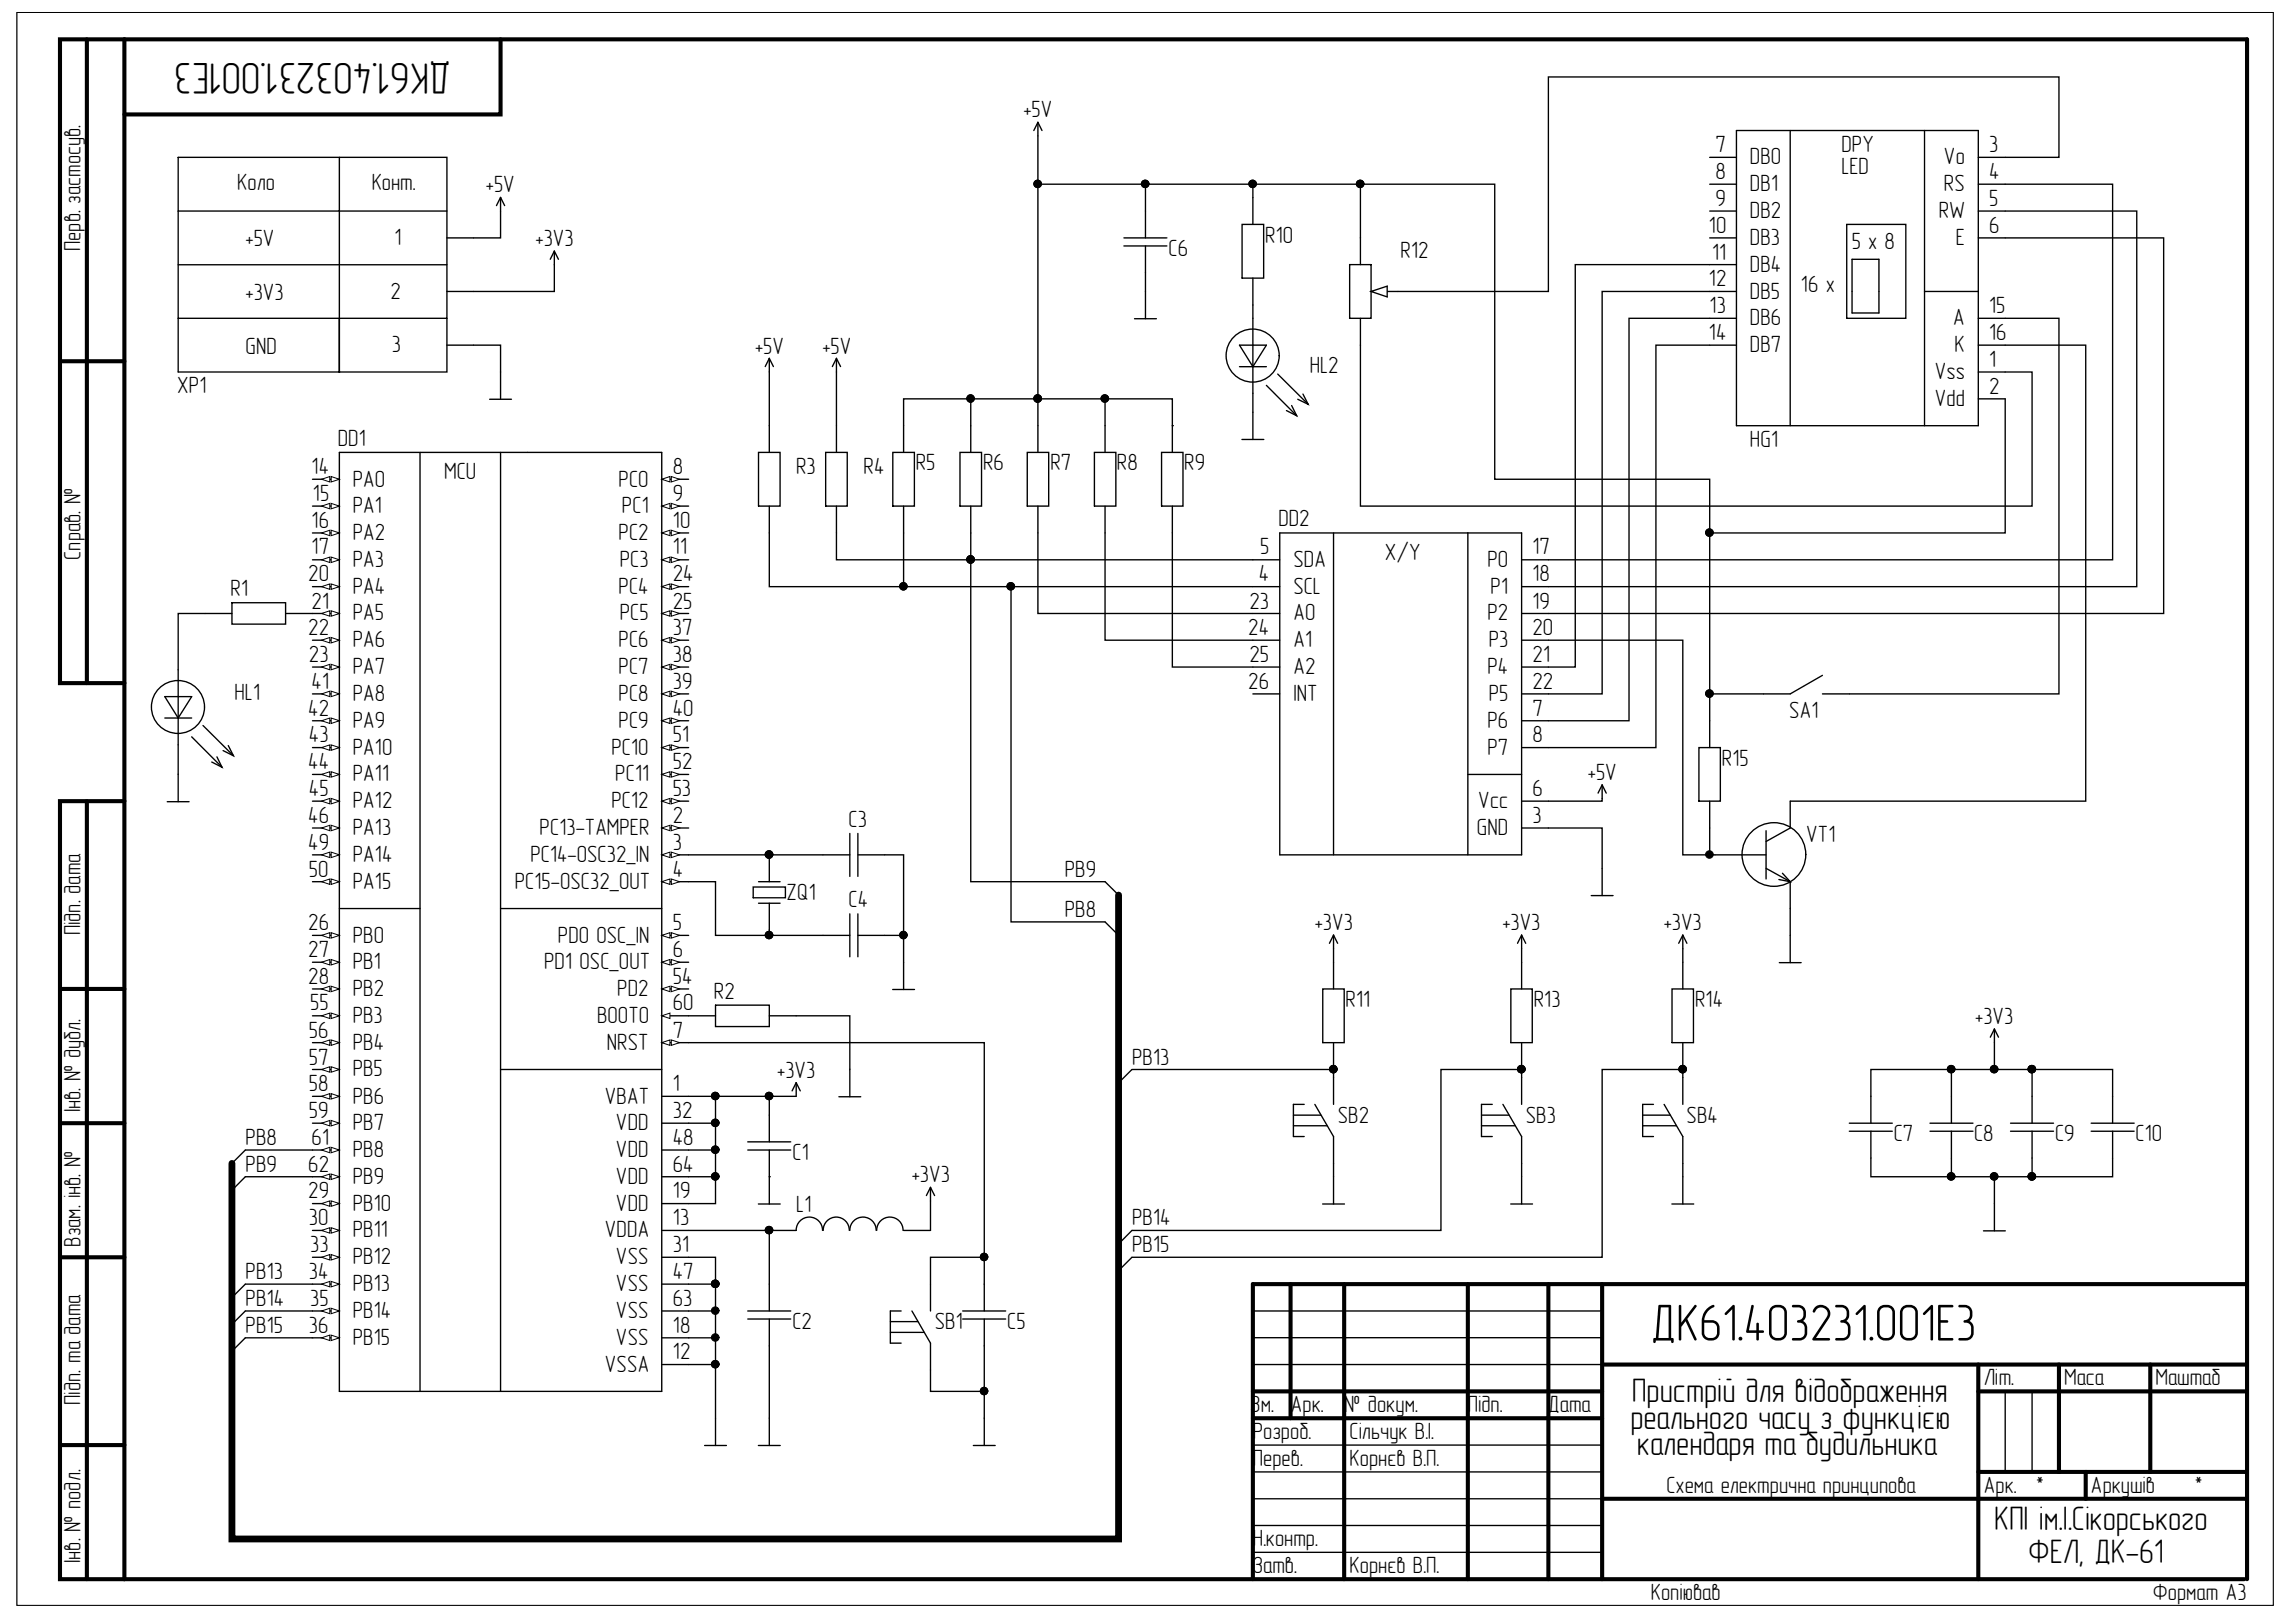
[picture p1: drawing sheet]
<svg xmlns="http://www.w3.org/2000/svg" width="297mm" height="210mm" viewBox="0 0 297 210" stroke-linecap="round" stroke-linejoin="round" font-family="sans-serif">
<defs><g id="words">
<text font-size="6.8" x="213.6" y="173.5">ДК61.403231.001Е3</text>
<text font-size="5.7" x="58.3" y="8.2" transform="rotate(-180 58.3 8.2)">ДК61.403231.001Е3</text>
<g font-size="4.4">
<text x="210.9" y="184.9">реального часу з функцією</text>
<text x="211.1" y="181.4">Пристрій для відображення</text>
<text x="211.8" y="188.3">календаря та будильника</text>
<text x="258" y="198">КПІ ім.І.Сікорського</text>
<text x="262.4" y="202.3">ФЕЛ, ДК-61</text>
</g>
<g font-size="3">
<text x="132.4" y="15.2">+5V</text>
<text x="221.9" y="19.7">7</text>
<text x="221.9" y="23.2">8</text>
<text x="226.4" y="21.3">DB0</text>
<text x="238.2" y="19.7">DPY</text>
<text x="238.2" y="22.5">LED</text>
<text x="251.5" y="21.3">Vo</text>
<text x="257.3" y="19.7">3</text>
<text x="257.3" y="23.2">4</text>
<text x="30.7" y="24.6">Коло</text>
<text x="48.1" y="24.6">Конт.</text>
<text x="62.9" y="24.9">+5V</text>
<text x="221.9" y="26.7">9</text>
<text x="226.4" y="24.7">DB1</text>
<text x="226.4" y="28.2">DB2</text>
<text x="250.8" y="28.2">RW</text>
<text x="251.5" y="24.7">RS</text>
<text x="257.3" y="26.7">5</text>
<text x="10.4" y="32.5" transform="rotate(-90 10.4 32.5)">Перв. застосув.</text>
<text x="31.8" y="31.8">+5V</text>
<text x="51" y="31.7">1</text>
<text x="69.3" y="31.8">+3V3</text>
<text x="151.2" y="33.1">C6</text>
<text x="163.7" y="31.4">R10</text>
<text x="181.2" y="33.4">R12</text>
<text x="221.1" y="30.1">10</text>
<text x="221.5" y="33.6">11</text>
<text x="226.4" y="31.7">DB3</text>
<text x="226.4" y="35.2">DB4</text>
<text x="239.6" y="32.2">5 x 8</text>
<text x="253" y="31.7">E</text>
<text x="257.3" y="30.1">6</text>
<text x="31.8" y="38.8">+3V3</text>
<text x="50.5" y="38.7">2</text>
<text x="221.1" y="37.1">12</text>
<text x="221.2" y="40.5">13</text>
<text x="226.4" y="38.7">DB5</text>
<text x="233" y="37.7">16 x</text>
<text x="257.3" y="40.5">15</text>
<text x="31.8" y="45.8">GND</text>
<text x="50.7" y="45.6">3</text>
<text x="97.7" y="45.8">+5V</text>
<text x="106.4" y="45.8">+5V</text>
<text x="221.1" y="44">14</text>
<text x="226.4" y="42.1">DB6</text>
<text x="226.4" y="45.6">DB7</text>
<text x="252.7" y="42.1">A</text>
<text x="252.8" y="45.6">K</text>
<text x="257.3" y="47.4">1</text>
<text x="257.3" y="44">16</text>
<text x="22.9" y="50.8">XP1</text>
<text x="169.4" y="48.3">HL2</text>
<text x="250.3" y="52.5">Vdd</text>
<text x="250.3" y="49">Vss</text>
<text x="257.3" y="51">2</text>
<text x="43.7" y="57.7">DD1</text>
<text x="226.4" y="57.9">HG1</text>
<text x="40.3" y="61.4">14</text>
<text x="40.5" y="64.8">15</text>
<text x="45.6" y="63">PA0</text>
<text x="57.5" y="62">MCU</text>
<text x="80" y="63">PC0</text>
<text x="87" y="61.4">8</text>
<text x="87" y="64.8">9</text>
<text x="103" y="61.4">R3</text>
<text x="111.7" y="61.4">R4</text>
<text x="118.5" y="60.9">R5</text>
<text x="127.2" y="60.9">R6</text>
<text x="135.9" y="60.9">R7</text>
<text x="144.5" y="60.9">R8</text>
<text x="153.2" y="60.9">R9</text>
<text x="40.3" y="68.3">16</text>
<text x="40.3" y="71.8">17</text>
<text x="45.6" y="66.4">PA1</text>
<text x="45.6" y="69.9">PA2</text>
<text x="80" y="69.9">PC2</text>
<text x="80.5" y="66.4">PC1</text>
<text x="87" y="68.3">10</text>
<text x="87" y="71.8">11</text>
<text x="163" y="71.8">5</text>
<text x="165.4" y="68.1">DD2</text>
<text x="198.3" y="71.8">17</text>
<text x="10.4" y="72.4" transform="rotate(-90 10.4 72.4)">Справ. №</text>
<text x="29.8" y="77.2">R1</text>
<text x="39.9" y="75.2">20</text>
<text x="45.6" y="73.4">PA3</text>
<text x="45.6" y="76.8">PA4</text>
<text x="80" y="76.8">PC4</text>
<text x="80.2" y="73.4">PC3</text>
<text x="87" y="75.2">24</text>
<text x="162.8" y="75.2">4</text>
<text x="167.3" y="76.8">SCL</text>
<text x="167.3" y="73.4">SDA</text>
<text x="179.2" y="72.5">X/Y</text>
<text x="192.4" y="73.4">P0</text>
<text x="192.8" y="76.8">P1</text>
<text x="198.3" y="75.2">18</text>
<text x="39.9" y="82.2">22</text>
<text x="40.3" y="78.8">21</text>
<text x="45.6" y="80.3">PA5</text>
<text x="45.6" y="83.7">PA6</text>
<text x="80" y="83.7">PC6</text>
<text x="80.2" y="80.3">PC5</text>
<text x="87" y="78.8">25</text>
<text x="87" y="82.2">37</text>
<text x="161.5" y="82.2">24</text>
<text x="161.7" y="78.8">23</text>
<text x="167.3" y="80.3">A0</text>
<text x="167.3" y="83.7">A1</text>
<text x="192.4" y="80.3">P2</text>
<text x="192.6" y="83.7">P3</text>
<text x="198.3" y="78.8">19</text>
<text x="198.3" y="82.2">20</text>
<text x="40" y="85.7">23</text>
<text x="40.3" y="89.1">41</text>
<text x="45.6" y="87.3">PA7</text>
<text x="80" y="87.3">PC7</text>
<text x="87" y="85.7">38</text>
<text x="87" y="89.1">39</text>
<text x="161.5" y="89.1">26</text>
<text x="161.7" y="85.7">25</text>
<text x="167.3" y="87.3">A2</text>
<text x="192.4" y="87.3">P4</text>
<text x="198.3" y="85.7">21</text>
<text x="198.3" y="89.1">22</text>
<text x="30.3" y="90.6">HL1</text>
<text x="39.9" y="92.6">42</text>
<text x="45.6" y="90.7">PA8</text>
<text x="45.6" y="94.2">PA9</text>
<text x="80" y="90.7">PC8</text>
<text x="80" y="94.2">PC9</text>
<text x="87" y="92.6">40</text>
<text x="167.3" y="90.7">INT</text>
<text x="192.4" y="94.2">P6</text>
<text x="192.6" y="90.7">P5</text>
<text x="198.3" y="92.6">7</text>
<text x="231.5" y="92.9">SA1</text>
<text x="39.9" y="99.5">44</text>
<text x="40" y="96.1">43</text>
<text x="45.6" y="97.7">PA10</text>
<text x="45.6" y="101.1">PA11</text>
<text x="79.1" y="97.7">PC10</text>
<text x="79.6" y="101.1">PC11</text>
<text x="87" y="96.1">51</text>
<text x="87" y="99.5">52</text>
<text x="192.4" y="97.7">P7</text>
<text x="198.3" y="96.1">8</text>
<text x="205.4" y="100.9">+5V</text>
<text x="222.8" y="99.1">R15</text>
<text x="39.9" y="106.5">46</text>
<text x="40" y="103">45</text>
<text x="45.6" y="104.6">PA12</text>
<text x="79.1" y="104.6">PC12</text>
<text x="87" y="103">53</text>
<text x="87" y="106.5">2</text>
<text x="109.8" y="107">C3</text>
<text x="191.2" y="104.6">Vcc</text>
<text x="198.3" y="106.5">3</text>
<text x="198.3" y="103">6</text>
<text x="39.9" y="110">49</text>
<text x="40" y="113.5">50</text>
<text x="45.6" y="108.1">PA13</text>
<text x="45.6" y="111.5">PA14</text>
<text x="68.6" y="111.5">PC14-OSC32_IN</text>
<text x="69.8" y="108.1">PC13-TAMPER</text>
<text x="87" y="113.5">4</text>
<text x="87" y="110">3</text>
<text x="137.7" y="113.5">PB9</text>
<text x="191.1" y="108.1">GND</text>
<text x="233.7" y="109">VT1</text>
<text x="45.6" y="115.1">PA15</text>
<text x="66.6" y="115.1">PC15-OSC32_OUT</text>
<text x="101.7" y="116.4">ZQ1</text>
<text x="109.8" y="117.4">C4</text>
<text x="137.7" y="118.6">PB8</text>
<text x="10.4" y="121.1" transform="rotate(-90 10.4 121.1)">Підп. дата</text>
<text x="39.9" y="120.4">26</text>
<text x="39.9" y="123.8">27</text>
<text x="45.6" y="122">PB0</text>
<text x="45.6" y="125.4">PB1</text>
<text x="70.4" y="125.4">PD1 OSC_OUT</text>
<text x="72.2" y="122">PD0 OSC_IN</text>
<text x="87" y="120.4">5</text>
<text x="87" y="123.8">6</text>
<text x="170.1" y="120.4">+3V3</text>
<text x="194.4" y="120.4">+3V3</text>
<text x="215.2" y="120.4">+3V3</text>
<text x="39.9" y="127.3">28</text>
<text x="40.1" y="130.8">55</text>
<text x="45.6" y="128.9">PB2</text>
<text x="79.9" y="128.9">PD2</text>
<text x="87" y="130.8">60</text>
<text x="87" y="127.3">54</text>
<text x="92.4" y="129.2">R2</text>
<text x="174.1" y="130.3">R11</text>
<text x="198.4" y="130.3">R13</text>
<text x="219.3" y="130.3">R14</text>
<text x="40" y="134.3">56</text>
<text x="40" y="137.8">57</text>
<text x="45.6" y="132.4">PB3</text>
<text x="45.6" y="135.8">PB4</text>
<text x="77.2" y="132.4">BOOT0</text>
<text x="78.5" y="135.8">NRST</text>
<text x="87" y="134.3">7</text>
<text x="146.5" y="137.8">PB13</text>
<text x="255.6" y="132.5">+3V3</text>
<text x="10.4" y="143.9" transform="rotate(-90 10.4 143.9)">Інв. № дубл.</text>
<text x="40" y="141.2">58</text>
<text x="45.6" y="139.3">PB5</text>
<text x="45.6" y="142.8">PB6</text>
<text x="78.3" y="142.8">VBAT</text>
<text x="87" y="141.2">1</text>
<text x="100.6" y="139.5">+3V3</text>
<text x="31.8" y="148.2">PB8</text>
<text x="40" y="144.7">59</text>
<text x="40.3" y="148.2">61</text>
<text x="45.6" y="146.3">PB7</text>
<text x="45.6" y="149.8">PB8</text>
<text x="79.7" y="146.3">VDD</text>
<text x="79.7" y="149.8">VDD</text>
<text x="87" y="144.7">32</text>
<text x="87" y="148.2">48</text>
<text x="173.1" y="145.3">SB2</text>
<text x="197.4" y="145.3">SB3</text>
<text x="218.2" y="145.3">SB4</text>
<text x="245" y="147.6">C7</text>
<text x="255.4" y="147.6">C8</text>
<text x="265.9" y="147.6">C9</text>
<text x="276.3" y="147.6">C10</text>
<text x="31.8" y="151.6">PB9</text>
<text x="39.9" y="151.6">62</text>
<text x="39.9" y="155.1">29</text>
<text x="45.6" y="153.2">PB9</text>
<text x="79.7" y="153.2">VDD</text>
<text x="87" y="151.6">64</text>
<text x="87" y="155.1">19</text>
<text x="102.5" y="150.1">C1</text>
<text x="118" y="153">+3V3</text>
<text x="10.4" y="161.3" transform="rotate(-90 10.4 161.3)">Взам. інв. №</text>
<text x="40" y="158.5">30</text>
<text x="45.6" y="156.7">PB10</text>
<text x="45.6" y="160.1">PB11</text>
<text x="78.3" y="160.1">VDDA</text>
<text x="79.7" y="156.7">VDD</text>
<text x="87" y="158.5">13</text>
<text x="103" y="156.8">L1</text>
<text x="146.5" y="158.5">PB14</text>
<text x="31.8" y="165.5">PB13</text>
<text x="40" y="165.5">34</text>
<text x="40.1" y="162.1">33</text>
<text x="45.6" y="163.6">PB12</text>
<text x="45.6" y="167.1">PB13</text>
<text x="79.7" y="163.6">VSS</text>
<text x="79.7" y="167.1">VSS</text>
<text x="87" y="162.1">31</text>
<text x="87" y="165.5">47</text>
<text x="146.5" y="162.1">PB15</text>
<text x="31.8" y="169">PB14</text>
<text x="31.8" y="172.5">PB15</text>
<text x="40" y="172.5">36</text>
<text x="40.1" y="169">35</text>
<text x="45.6" y="170.6">PB14</text>
<text x="79.7" y="170.6">VSS</text>
<text x="87" y="169">63</text>
<text x="87" y="172.5">18</text>
<text x="102.5" y="172">C2</text>
<text x="120.9" y="172">SB1</text>
<text x="130.3" y="172">C5</text>
<text x="45.6" y="174.1">PB15</text>
<text x="78.3" y="177.5">VSSA</text>
<text x="79.7" y="174.1">VSS</text>
<text x="87" y="175.9">12</text>
<text x="256.7" y="179.2">Літ.</text>
<text x="267" y="179.2">Маса</text>
<text x="278.9" y="179.2">Маштаб</text>
<text x="10.4" y="181.8" transform="rotate(-90 10.4 181.8)">Підп. та дата</text>
<text x="161.7" y="182.8">Зм.</text>
<text x="167" y="182.8">Арк.</text>
<text x="173.9" y="182.8">№ докум.</text>
<text x="189.9" y="182.8">Підп.</text>
<text x="200.3" y="182.8">Дата</text>
<text x="162.1" y="186.2">Розроб.</text>
<text x="162.1" y="189.7">Перев.</text>
<text x="174.6" y="186.2">Сільчук В.І.</text>
<text x="174.6" y="189.7">Корнєв В.П.</text>
<text x="215.6" y="193.1">Схема електрична принципова</text>
<text x="256.7" y="193.1">Арк.</text>
<text x="263.2" y="193.1">*</text>
<text x="270.5" y="193.1">Аркушів</text>
<text x="283.8" y="193.1">*</text>
<text x="10.4" y="202.3" transform="rotate(-90 10.4 202.3)">Інв. № подл.</text>
<text x="162.1" y="200.1">Н.контр.</text>
<text x="162.1" y="203.5">Затв.</text>
<text x="174.6" y="203.5">Корнєв В.П.</text>
<text x="213.6" y="207">Копіював</text>
<text x="278.5" y="207">Формат А3</text>
</g>
<text font-size=".3" x="9.1" y="204.5">ALTIUM GOSTBOM2.0 KEV</text>
</g></defs>
<path d="M2.2 1.6h291.9v206.1h-291.9z" fill="#fff" stroke="#000" stroke-width=".13"/>
<g fill="none" stroke="#000" stroke-width=".53">
<path d="M11.2 5.1v83.3M16.1 5.1h-8.3v83.3h8.3M16.1 5.1h274.6v199.3M16.1 5.1v199.3M64.8 5.1v9.7h-48.7M7.8 46.7h8.3M11.2 103.7v100.7M16.1 103.7h-8.3v100.7h8.3M7.8 128h8.3M7.8 145.4h8.3M7.8 162.7h8.3M167 166.2v17.3"/>
<path d="M173.9 166.2v38.2M189.9 166.2v38.2M200.3 166.2v38.2M207.3 166.2v38.2M207.3 176.6h83.4M255.9 176.6v27.8M266.4 176.6v13.9M278.2 176.6v13.9M290.7 166.2h-128.6v38.2M7.8 187h8.3M162.1 180.1h45.2M162.1 183.5h45.2"/>
<path d="M207.3 194h83.4M255.9 180.1h34.8M255.9 190.5h34.8M269.8 190.5v3.5M16.1 204.4h274.3"/>
</g>
<g fill="none" stroke="#000" stroke-width=".18">
<path d="M134.3 15.8v1.8M134.3 15.8l-.6 1.1M134.3 15.8l.5 1.1M224.6 16.9h31.3v38.2h-31.3zM231.6 16.9v38.2M249 16.9v38.2M145.4 30.8h5.6M145.4 31.8h5.6M148.2 27.3v3.5M148.2 31.8v3.5M148.2 37.7v3.5M160.7 29h2.8v7h-2.8z"/>
<path d="M162.1 25.6v3.4M162.1 36v3.5M174.6 34.2h2.8v7h-2.8zM176 30.8v3.4M177.4 37.7h3.5M221.2 20.4h3.4M221.2 23.8h3.4M221.2 27.3h3.4M221.2 30.8h3.4M221.2 34.2h3.4M221.2 37.7h3.4M238.9 29h7.7v12.2h-7.7z"/>
<path d="M239.6 33.6h3.5v6.9h-3.5zM249 37.7h6.9M255.9 20.4h3.5M255.9 23.8h3.5M255.9 27.3h3.5M255.9 30.8h3.5M98.1 58.5h2.8v7h-2.8zM99.5 46.4v1.7M99.5 55.1v3.4M99.5 46.4l-.5 1M99.5 46.4l.6 1M106.8 58.5h2.8v7h-2.8z"/>
<path d="M108.2 46.4v1.7M108.2 55.1v3.4M108.2 46.4l-.5 1M108.2 46.4l.5 1M115.5 58.5h2.8v7h-2.8zM116.9 55.1v3.4M124.2 58.5h2.8v7h-2.8zM125.6 55.1v3.4M132.9 58.5h2.8v7h-2.8zM134.3 55.1v3.4M141.6 58.5h2.8v7h-2.8zM143 55.1v3.4"/>
<path d="M146.8 41.2h2.8M150.3 58.5h2.7v7h-2.7zM151.7 55.1v3.4M160.4 44.7h3.4l-1.7 2.8zM160.4 47.5h3.4M160.7 56.9h2.8M162.1 41.2v9.7M162.1 53.3v3.6M163.8 49.9l4 3.9M165.3 48.4l3.9 3.9M167.1 52.5l.7 1.3-1.4-.7M168.6 51l.6 1.3-1.3-.6"/>
<path d="M176 41.2v3.5M221.2 41.2h3.4M221.2 44.7h3.4M255.9 41.2h3.5M255.9 44.7h3.5M255.9 51.6h3.5M255.9 48.1h3.5M99.5 65.5v3.5M108.2 65.5v3.5M116.9 65.5v3.5M125.6 65.5v3.5M134.3 65.5v3.5"/>
<path d="M143 65.5v3.5M151.7 65.5v3.5M162.1 75.9h3.5M162.1 72.4h3.5M162.1 79.4h3.5M165.6 69h31.3v41.6h-31.3zM172.5 69v41.6M189.9 69v41.6M196.9 75.9h3.4M196.9 72.4h3.4M196.9 79.4h3.4M162.1 82.8h3.5"/>
<path d="M162.1 86.3h3.5M162.1 89.8h3.5M196.9 93.3h3.4M196.9 96.7h3.4M196.9 82.8h3.4M196.9 86.3h3.4M196.9 89.8h3.4M189.9 100.2h7M196.9 107.2h3.4M196.9 103.7h3.4M205.9 115.9h2.8M207.3 101.6v1.7"/>
<path d="M207.3 112.4v3.5M207.3 101.6l-.6 1M207.3 101.6l.5 1M221.9 110.6h6.6M228.5 112.4l3.1 1.7v3.5M228.5 107.5v6.2M230.6 113l1 1.1-1.5-.3M231.6 103.7v3.5l-3.1 1.7M171.1 128h2.8v6.9h-2.8zM172.5 121v1.8M172.5 124.5v3.5M172.5 134.9v3.5"/>
<path d="M172.5 139.4v3.5M172.5 121l-.5 1.1M172.5 121l.6 1.1M195.5 128h2.7v6.9h-2.7zM196.9 121v1.8M196.9 124.5v3.5M196.9 134.9v3.5M196.9 139.4v3.5M196.9 121l-.6 1.1M196.9 121l.5 1.1M216.3 128h2.8v6.9h-2.8zM217.7 121v1.8"/>
<path d="M217.7 124.5v3.5M217.7 134.9v3.5M217.7 139.4v3.5M217.7 121l-.5 1.1M217.7 121l.5 1.1M230.2 124.6h2.8M231.6 121v3.6M167.3 145.7h4.4M167.3 144.3h3.6M168.7 142.9h-1.4v4.2h1.4M170.1 142.9l2.4 4.2v3.5M171.1 155.8h2.8"/>
<path d="M172.5 152.3v3.5M191.7 145.7h4.3M191.7 144.3h3.5M193.1 142.9h-1.4v4.2h1.4M194.4 142.9l2.5 4.2v3.5M195.4 155.8h2.9M196.9 152.3v3.5M212.5 145.7h4.4M212.5 144.3h3.6M213.9 142.9h-1.4v4.2h1.4M215.3 142.9l2.4 4.2v3.5M216.3 155.8h2.8"/>
<path d="M217.7 152.3v3.5M162.1 169.7h45.2M162.1 173.1h45.2M162.1 176.6h45.2M162.1 187h45.2M162.1 190.5h45.2M162.1 194h45.2M162.1 197.4h45.2M259.4 180.1v10.4M262.9 180.1v10.4M162.1 200.9h45.2"/>
<circle cx="162.1" cy="46" r="3.4"/>
<circle cx="229.5" cy="110.6" r="4.1"/>
</g>
<g fill="#000" stroke="#000" stroke-width=".13">
<circle cx="172.5" cy="138.4" r=".49"/>
<circle cx="196.8" cy="138.4" r=".49"/>
<circle cx="217.7" cy="138.4" r=".49"/>
</g>
<path d="M177.4 37.7l2.1-.7v1.4z" fill="#fff"/>
<path d="M177.4 37.7l2.1-.7v1.4zM219.8 96.7h2.8v7h-2.8zM221.2 93.3v3.4M235.8 87.4l-4.2 2.4h-3.5M235.8 89.8h3.5M85.6 114.1h3.5M221.2 103.7v3.5" fill="none" stroke="#000" stroke-width=".18"/>
<path d="M85.6 114.1l1.1-.4v.8z" fill="#fff"/>
<path d="M85.6 114.1l1.1-.4v.8z" fill="none" stroke="#000" stroke-width=".13"/>
<path d="M86.8 113.7l1.1 .4-1.1 .4z" fill="#fff"/>
<path d="M86.8 113.7l1.1 .4-1.1 .4z" fill="none" stroke="#000" stroke-width=".13"/>
<path d="M85.6 62h3.5" fill="none" stroke="#000" stroke-width=".18"/>
<path d="M85.6 62l1.1-.3v.7z" fill="#fff"/>
<path d="M85.6 62l1.1-.3v.7z" fill="none" stroke="#000" stroke-width=".13"/>
<path d="M86.8 61.7l1.1 .3-1.1 .4z" fill="#fff"/>
<path d="M86.8 61.7l1.1 .3-1.1 .4z" fill="none" stroke="#000" stroke-width=".13"/>
<path d="M85.6 65.5h3.5" fill="none" stroke="#000" stroke-width=".18"/>
<path d="M85.6 65.5l1.1-.4v.7z" fill="#fff"/>
<path d="M85.6 65.5l1.1-.4v.7z" fill="none" stroke="#000" stroke-width=".13"/>
<path d="M86.8 65.1l1.1 .4-1.1 .3z" fill="#fff"/>
<path d="M86.8 65.1l1.1 .4-1.1 .3z" fill="none" stroke="#000" stroke-width=".13"/>
<path d="M85.6 69h3.5" fill="none" stroke="#000" stroke-width=".18"/>
<path d="M85.6 69l1.1-.4v.7z" fill="#fff"/>
<path d="M85.6 69l1.1-.4v.7z" fill="none" stroke="#000" stroke-width=".13"/>
<path d="M86.8 68.6l1.1 .4-1.1 .3z" fill="#fff"/>
<path d="M86.8 68.6l1.1 .4-1.1 .3z" fill="none" stroke="#000" stroke-width=".13"/>
<path d="M85.6 72.4h3.5" fill="none" stroke="#000" stroke-width=".18"/>
<path d="M85.6 72.4l1.1-.3v.7z" fill="#fff"/>
<path d="M85.6 72.4l1.1-.3v.7z" fill="none" stroke="#000" stroke-width=".13"/>
<path d="M86.8 72.1l1.1 .3-1.1 .4z" fill="#fff"/>
<path d="M86.8 72.1l1.1 .3-1.1 .4z" fill="none" stroke="#000" stroke-width=".13"/>
<path d="M85.6 75.9h3.5" fill="none" stroke="#000" stroke-width=".18"/>
<path d="M85.6 75.9l1.1-.3v.7z" fill="#fff"/>
<path d="M85.6 75.9l1.1-.3v.7z" fill="none" stroke="#000" stroke-width=".13"/>
<path d="M86.8 75.6l1.1 .3-1.1 .4z" fill="#fff"/>
<path d="M86.8 75.6l1.1 .3-1.1 .4z" fill="none" stroke="#000" stroke-width=".13"/>
<path d="M85.6 79.4h3.5" fill="none" stroke="#000" stroke-width=".18"/>
<path d="M85.6 79.4l1.1-.4v.7z" fill="#fff"/>
<path d="M85.6 79.4l1.1-.4v.7z" fill="none" stroke="#000" stroke-width=".13"/>
<path d="M86.8 79l1.1 .4-1.1 .3z" fill="#fff"/>
<path d="M86.8 79l1.1 .4-1.1 .3z" fill="none" stroke="#000" stroke-width=".13"/>
<path d="M85.6 82.8h3.5" fill="none" stroke="#000" stroke-width=".18"/>
<path d="M85.6 82.8l1.1-.3v.7z" fill="#fff"/>
<path d="M85.6 82.8l1.1-.3v.7z" fill="none" stroke="#000" stroke-width=".13"/>
<path d="M86.8 82.5l1.1 .3-1.1 .4z" fill="#fff"/>
<path d="M86.8 82.5l1.1 .3-1.1 .4z" fill="none" stroke="#000" stroke-width=".13"/>
<path d="M85.6 86.3h3.5" fill="none" stroke="#000" stroke-width=".18"/>
<path d="M85.6 86.3l1.1-.3v.7z" fill="#fff"/>
<path d="M85.6 86.3l1.1-.3v.7z" fill="none" stroke="#000" stroke-width=".13"/>
<path d="M86.8 86l1.1 .3-1.1 .4z" fill="#fff"/>
<path d="M86.8 86l1.1 .3-1.1 .4z" fill="none" stroke="#000" stroke-width=".13"/>
<path d="M85.6 89.8h3.5" fill="none" stroke="#000" stroke-width=".18"/>
<path d="M85.6 89.8l1.1-.4v.8z" fill="#fff"/>
<path d="M85.6 89.8l1.1-.4v.8z" fill="none" stroke="#000" stroke-width=".13"/>
<path d="M86.8 89.4l1.1 .4-1.1 .4z" fill="#fff"/>
<path d="M86.8 89.4l1.1 .4-1.1 .4z" fill="none" stroke="#000" stroke-width=".13"/>
<path d="M85.6 93.3h3.5" fill="none" stroke="#000" stroke-width=".18"/>
<path d="M85.6 93.3l1.1-.4v.7z" fill="#fff"/>
<path d="M85.6 93.3l1.1-.4v.7z" fill="none" stroke="#000" stroke-width=".13"/>
<path d="M86.8 92.9l1.1 .4-1.1 .3z" fill="#fff"/>
<path d="M86.8 92.9l1.1 .4-1.1 .3z" fill="none" stroke="#000" stroke-width=".13"/>
<path d="M85.6 96.7h3.5" fill="none" stroke="#000" stroke-width=".18"/>
<path d="M85.6 96.7l1.1-.3v.7z" fill="#fff"/>
<path d="M85.6 96.7l1.1-.3v.7z" fill="none" stroke="#000" stroke-width=".13"/>
<path d="M86.8 96.4l1.1 .3-1.1 .4z" fill="#fff"/>
<path d="M86.8 96.4l1.1 .3-1.1 .4z" fill="none" stroke="#000" stroke-width=".13"/>
<path d="M85.6 100.2h3.5" fill="none" stroke="#000" stroke-width=".18"/>
<path d="M85.6 100.2l1.1-.3v.7z" fill="#fff"/>
<path d="M85.6 100.2l1.1-.3v.7z" fill="none" stroke="#000" stroke-width=".13"/>
<path d="M86.8 99.9l1.1 .3-1.1 .4z" fill="#fff"/>
<path d="M86.8 99.9l1.1 .3-1.1 .4z" fill="none" stroke="#000" stroke-width=".13"/>
<path d="M85.6 103.7h3.5" fill="none" stroke="#000" stroke-width=".18"/>
<path d="M85.6 103.7l1.1-.4v.7z" fill="#fff"/>
<path d="M85.6 103.7l1.1-.4v.7z" fill="none" stroke="#000" stroke-width=".13"/>
<path d="M86.8 103.3l1.1 .4-1.1 .3z" fill="#fff"/>
<path d="M86.8 103.3l1.1 .4-1.1 .3z" fill="none" stroke="#000" stroke-width=".13"/>
<path d="M85.6 107.2h3.5" fill="none" stroke="#000" stroke-width=".18"/>
<path d="M85.6 107.2l1.1-.4v.7z" fill="#fff"/>
<path d="M85.6 107.2l1.1-.4v.7z" fill="none" stroke="#000" stroke-width=".13"/>
<path d="M86.8 106.8l1.1 .4-1.1 .3z" fill="#fff"/>
<path d="M86.8 106.8l1.1 .4-1.1 .3z" fill="none" stroke="#000" stroke-width=".13"/>
<path d="M85.6 110.6h3.5" fill="none" stroke="#000" stroke-width=".18"/>
<path d="M85.6 110.6l1.1-.3v.7z" fill="#fff"/>
<path d="M85.6 110.6l1.1-.3v.7z" fill="none" stroke="#000" stroke-width=".13"/>
<path d="M86.8 110.3l1.1 .3-1.1 .4z" fill="#fff"/>
<path d="M86.8 110.3l1.1 .3-1.1 .4z" fill="none" stroke="#000" stroke-width=".13"/>
<path d="M43.9 58.5h41.7v121.6h-41.7zM54.3 58.5v121.6M64.8 58.5v121.6M40.4 62h3.5M43.9 117.6h10.4M64.8 117.6h20.8" fill="none" stroke="#000" stroke-width=".18"/>
<path d="M42.8 61.7l1.1 .3-1.1 .4z" fill="#fff"/>
<path d="M42.8 61.7l1.1 .3-1.1 .4z" fill="none" stroke="#000" stroke-width=".13"/>
<path d="M41.6 62l1.1-.3v.7z" fill="#fff"/>
<path d="M41.6 62l1.1-.3v.7z" fill="none" stroke="#000" stroke-width=".13"/>
<path d="M40.4 65.5h3.5" fill="none" stroke="#000" stroke-width=".18"/>
<path d="M42.8 65.1l1.1 .4-1.1 .3z" fill="#fff"/>
<path d="M42.8 65.1l1.1 .4-1.1 .3z" fill="none" stroke="#000" stroke-width=".13"/>
<path d="M41.6 65.5l1.1-.4v.7z" fill="#fff"/>
<path d="M41.6 65.5l1.1-.4v.7z" fill="none" stroke="#000" stroke-width=".13"/>
<path d="M40.4 69h3.5" fill="none" stroke="#000" stroke-width=".18"/>
<path d="M42.8 68.6l1.1 .4-1.1 .3z" fill="#fff"/>
<path d="M42.8 68.6l1.1 .4-1.1 .3z" fill="none" stroke="#000" stroke-width=".13"/>
<path d="M41.6 69l1.1-.4v.7z" fill="#fff"/>
<path d="M41.6 69l1.1-.4v.7z" fill="none" stroke="#000" stroke-width=".13"/>
<path d="M40.4 72.4h3.5" fill="none" stroke="#000" stroke-width=".18"/>
<path d="M42.8 72.1l1.1 .3-1.1 .4z" fill="#fff"/>
<path d="M42.8 72.1l1.1 .3-1.1 .4z" fill="none" stroke="#000" stroke-width=".13"/>
<path d="M41.6 72.4l1.1-.3v.7z" fill="#fff"/>
<path d="M41.6 72.4l1.1-.3v.7z" fill="none" stroke="#000" stroke-width=".13"/>
<path d="M40.4 75.9h3.5" fill="none" stroke="#000" stroke-width=".18"/>
<path d="M42.8 75.6l1.1 .3-1.1 .4z" fill="#fff"/>
<path d="M42.8 75.6l1.1 .3-1.1 .4z" fill="none" stroke="#000" stroke-width=".13"/>
<path d="M41.6 75.9l1.1-.3v.7z" fill="#fff"/>
<path d="M41.6 75.9l1.1-.3v.7z" fill="none" stroke="#000" stroke-width=".13"/>
<path d="M40.4 79.4h3.5" fill="none" stroke="#000" stroke-width=".18"/>
<path d="M42.8 79l1.1 .4-1.1 .3z" fill="#fff"/>
<path d="M42.8 79l1.1 .4-1.1 .3z" fill="none" stroke="#000" stroke-width=".13"/>
<path d="M41.6 79.4l1.1-.4v.7z" fill="#fff"/>
<path d="M41.6 79.4l1.1-.4v.7z" fill="none" stroke="#000" stroke-width=".13"/>
<path d="M40.4 82.8h3.5" fill="none" stroke="#000" stroke-width=".18"/>
<path d="M42.8 82.5l1.1 .3-1.1 .4z" fill="#fff"/>
<path d="M42.8 82.5l1.1 .3-1.1 .4z" fill="none" stroke="#000" stroke-width=".13"/>
<path d="M41.6 82.8l1.1-.3v.7z" fill="#fff"/>
<path d="M41.6 82.8l1.1-.3v.7z" fill="none" stroke="#000" stroke-width=".13"/>
<path d="M40.4 86.3h3.5" fill="none" stroke="#000" stroke-width=".18"/>
<path d="M42.8 86l1.1 .3-1.1 .4z" fill="#fff"/>
<path d="M42.8 86l1.1 .3-1.1 .4z" fill="none" stroke="#000" stroke-width=".13"/>
<path d="M41.6 86.3l1.1-.3v.7z" fill="#fff"/>
<path d="M41.6 86.3l1.1-.3v.7z" fill="none" stroke="#000" stroke-width=".13"/>
<path d="M40.4 89.8h3.5" fill="none" stroke="#000" stroke-width=".18"/>
<path d="M42.8 89.4l1.1 .4-1.1 .4z" fill="#fff"/>
<path d="M42.8 89.4l1.1 .4-1.1 .4z" fill="none" stroke="#000" stroke-width=".13"/>
<path d="M41.6 89.8l1.1-.4v.8z" fill="#fff"/>
<path d="M41.6 89.8l1.1-.4v.8z" fill="none" stroke="#000" stroke-width=".13"/>
<path d="M40.4 93.3h3.5" fill="none" stroke="#000" stroke-width=".18"/>
<path d="M42.8 92.9l1.1 .4-1.1 .3z" fill="#fff"/>
<path d="M42.8 92.9l1.1 .4-1.1 .3z" fill="none" stroke="#000" stroke-width=".13"/>
<path d="M41.6 93.3l1.1-.4v.7z" fill="#fff"/>
<path d="M41.6 93.3l1.1-.4v.7z" fill="none" stroke="#000" stroke-width=".13"/>
<path d="M40.4 96.7h3.5" fill="none" stroke="#000" stroke-width=".18"/>
<path d="M42.8 96.4l1.1 .3-1.1 .4z" fill="#fff"/>
<path d="M42.8 96.4l1.1 .3-1.1 .4z" fill="none" stroke="#000" stroke-width=".13"/>
<path d="M41.6 96.7l1.1-.3v.7z" fill="#fff"/>
<path d="M41.6 96.7l1.1-.3v.7z" fill="none" stroke="#000" stroke-width=".13"/>
<path d="M40.4 100.2h3.5" fill="none" stroke="#000" stroke-width=".18"/>
<path d="M42.8 99.9l1.1 .3-1.1 .4z" fill="#fff"/>
<path d="M42.8 99.9l1.1 .3-1.1 .4z" fill="none" stroke="#000" stroke-width=".13"/>
<path d="M41.6 100.2l1.1-.3v.7z" fill="#fff"/>
<path d="M41.6 100.2l1.1-.3v.7z" fill="none" stroke="#000" stroke-width=".13"/>
<path d="M40.4 103.7h3.5" fill="none" stroke="#000" stroke-width=".18"/>
<path d="M42.8 103.3l1.1 .4-1.1 .3z" fill="#fff"/>
<path d="M42.8 103.3l1.1 .4-1.1 .3z" fill="none" stroke="#000" stroke-width=".13"/>
<path d="M41.6 103.7l1.1-.4v.7z" fill="#fff"/>
<path d="M41.6 103.7l1.1-.4v.7z" fill="none" stroke="#000" stroke-width=".13"/>
<path d="M40.4 107.2h3.5" fill="none" stroke="#000" stroke-width=".18"/>
<path d="M42.8 106.8l1.1 .4-1.1 .3z" fill="#fff"/>
<path d="M42.8 106.8l1.1 .4-1.1 .3z" fill="none" stroke="#000" stroke-width=".13"/>
<path d="M41.6 107.2l1.1-.4v.7z" fill="#fff"/>
<path d="M41.6 107.2l1.1-.4v.7z" fill="none" stroke="#000" stroke-width=".13"/>
<path d="M40.4 110.6h3.5" fill="none" stroke="#000" stroke-width=".18"/>
<path d="M42.8 110.3l1.1 .3-1.1 .4z" fill="#fff"/>
<path d="M42.8 110.3l1.1 .3-1.1 .4z" fill="none" stroke="#000" stroke-width=".13"/>
<path d="M41.6 110.6l1.1-.3v.7z" fill="#fff"/>
<path d="M41.6 110.6l1.1-.3v.7z" fill="none" stroke="#000" stroke-width=".13"/>
<path d="M40.4 114.1h3.5" fill="none" stroke="#000" stroke-width=".18"/>
<path d="M42.8 113.7l1.1 .4-1.1 .4z" fill="#fff"/>
<path d="M42.8 113.7l1.1 .4-1.1 .4z" fill="none" stroke="#000" stroke-width=".13"/>
<path d="M41.6 114.1l1.1-.4v.8z" fill="#fff"/>
<path d="M41.6 114.1l1.1-.4v.8z" fill="none" stroke="#000" stroke-width=".13"/>
<path d="M40.4 121h3.5" fill="none" stroke="#000" stroke-width=".18"/>
<path d="M42.8 120.7l1.1 .3-1.1 .4z" fill="#fff"/>
<path d="M42.8 120.7l1.1 .3-1.1 .4z" fill="none" stroke="#000" stroke-width=".13"/>
<path d="M41.6 121l1.1-.3v.7z" fill="#fff"/>
<path d="M41.6 121l1.1-.3v.7z" fill="none" stroke="#000" stroke-width=".13"/>
<path d="M40.4 124.5h3.5" fill="none" stroke="#000" stroke-width=".18"/>
<path d="M42.8 124.2l1.1 .3-1.1 .4z" fill="#fff"/>
<path d="M42.8 124.2l1.1 .3-1.1 .4z" fill="none" stroke="#000" stroke-width=".13"/>
<path d="M41.6 124.5l1.1-.3v.7z" fill="#fff"/>
<path d="M41.6 124.5l1.1-.3v.7z" fill="none" stroke="#000" stroke-width=".13"/>
<path d="M40.4 128h3.5" fill="none" stroke="#000" stroke-width=".18"/>
<path d="M42.8 127.6l1.1 .4-1.1 .3z" fill="#fff"/>
<path d="M42.8 127.6l1.1 .4-1.1 .3z" fill="none" stroke="#000" stroke-width=".13"/>
<path d="M41.6 128l1.1-.4v.7z" fill="#fff"/>
<path d="M41.6 128l1.1-.4v.7z" fill="none" stroke="#000" stroke-width=".13"/>
<path d="M40.4 131.5h3.5" fill="none" stroke="#000" stroke-width=".18"/>
<path d="M42.8 131.1l1.1 .4-1.1 .3z" fill="#fff"/>
<path d="M42.8 131.1l1.1 .4-1.1 .3z" fill="none" stroke="#000" stroke-width=".13"/>
<path d="M41.6 131.5l1.1-.4v.7z" fill="#fff"/>
<path d="M41.6 131.5l1.1-.4v.7z" fill="none" stroke="#000" stroke-width=".13"/>
<path d="M40.4 134.9h3.5" fill="none" stroke="#000" stroke-width=".18"/>
<path d="M42.8 134.6l1.1 .3-1.1 .4z" fill="#fff"/>
<path d="M42.8 134.6l1.1 .3-1.1 .4z" fill="none" stroke="#000" stroke-width=".13"/>
<path d="M41.6 134.9l1.1-.3v.7z" fill="#fff"/>
<path d="M41.6 134.9l1.1-.3v.7z" fill="none" stroke="#000" stroke-width=".13"/>
<path d="M40.4 138.4h3.5" fill="none" stroke="#000" stroke-width=".18"/>
<path d="M42.8 138.1l1.1 .3-1.1 .4z" fill="#fff"/>
<path d="M42.8 138.1l1.1 .3-1.1 .4z" fill="none" stroke="#000" stroke-width=".13"/>
<path d="M41.6 138.4l1.1-.3v.7z" fill="#fff"/>
<path d="M41.6 138.4l1.1-.3v.7z" fill="none" stroke="#000" stroke-width=".13"/>
<path d="M40.4 141.9h3.5" fill="none" stroke="#000" stroke-width=".18"/>
<path d="M42.8 141.5l1.1 .4-1.1 .3z" fill="#fff"/>
<path d="M42.8 141.5l1.1 .4-1.1 .3z" fill="none" stroke="#000" stroke-width=".13"/>
<path d="M41.6 141.9l1.1-.4v.7z" fill="#fff"/>
<path d="M41.6 141.9l1.1-.4v.7z" fill="none" stroke="#000" stroke-width=".13"/>
<path d="M40.4 145.4h3.5" fill="none" stroke="#000" stroke-width=".18"/>
<path d="M42.8 145l1.1 .4-1.1 .3z" fill="#fff"/>
<path d="M42.8 145l1.1 .4-1.1 .3z" fill="none" stroke="#000" stroke-width=".13"/>
<path d="M41.6 145.4l1.1-.4v.7z" fill="#fff"/>
<path d="M41.6 145.4l1.1-.4v.7z" fill="none" stroke="#000" stroke-width=".13"/>
<path d="M40.4 148.8h3.5" fill="none" stroke="#000" stroke-width=".18"/>
<path d="M42.8 148.5l1.1 .3-1.1 .4z" fill="#fff"/>
<path d="M42.8 148.5l1.1 .3-1.1 .4z" fill="none" stroke="#000" stroke-width=".13"/>
<path d="M41.6 148.8l1.1-.3v.7z" fill="#fff"/>
<path d="M41.6 148.8l1.1-.3v.7z" fill="none" stroke="#000" stroke-width=".13"/>
<path d="M40.4 152.3h3.5" fill="none" stroke="#000" stroke-width=".18"/>
<path d="M42.8 151.9l1.1 .4-1.1 .3z" fill="#fff"/>
<path d="M42.8 151.9l1.1 .4-1.1 .3z" fill="none" stroke="#000" stroke-width=".13"/>
<path d="M41.6 152.3l1.1-.4v.7z" fill="#fff"/>
<path d="M41.6 152.3l1.1-.4v.7z" fill="none" stroke="#000" stroke-width=".13"/>
<path d="M40.4 155.8h3.5" fill="none" stroke="#000" stroke-width=".18"/>
<path d="M42.8 155.4l1.1 .4-1.1 .3z" fill="#fff"/>
<path d="M42.8 155.4l1.1 .4-1.1 .3z" fill="none" stroke="#000" stroke-width=".13"/>
<path d="M41.6 155.8l1.1-.4v.7z" fill="#fff"/>
<path d="M41.6 155.8l1.1-.4v.7z" fill="none" stroke="#000" stroke-width=".13"/>
<path d="M40.4 159.2h3.5" fill="none" stroke="#000" stroke-width=".18"/>
<path d="M42.8 158.9l1.1 .3-1.1 .4z" fill="#fff"/>
<path d="M42.8 158.9l1.1 .3-1.1 .4z" fill="none" stroke="#000" stroke-width=".13"/>
<path d="M41.6 159.2l1.1-.3v.7z" fill="#fff"/>
<path d="M41.6 159.2l1.1-.3v.7z" fill="none" stroke="#000" stroke-width=".13"/>
<path d="M40.4 162.7h3.5" fill="none" stroke="#000" stroke-width=".18"/>
<path d="M42.8 162.4l1.1 .3-1.1 .4z" fill="#fff"/>
<path d="M42.8 162.4l1.1 .3-1.1 .4z" fill="none" stroke="#000" stroke-width=".13"/>
<path d="M41.6 162.7l1.1-.3v.7z" fill="#fff"/>
<path d="M41.6 162.7l1.1-.3v.7z" fill="none" stroke="#000" stroke-width=".13"/>
<path d="M40.4 166.2h3.5" fill="none" stroke="#000" stroke-width=".18"/>
<path d="M42.8 165.8l1.1 .4-1.1 .3z" fill="#fff"/>
<path d="M42.8 165.8l1.1 .4-1.1 .3z" fill="none" stroke="#000" stroke-width=".13"/>
<path d="M41.6 166.2l1.1-.4v.7z" fill="#fff"/>
<path d="M41.6 166.2l1.1-.4v.7z" fill="none" stroke="#000" stroke-width=".13"/>
<path d="M40.4 169.7h3.5" fill="none" stroke="#000" stroke-width=".18"/>
<path d="M42.8 169.3l1.1 .4-1.1 .3z" fill="#fff"/>
<path d="M42.8 169.3l1.1 .4-1.1 .3z" fill="none" stroke="#000" stroke-width=".13"/>
<path d="M41.6 169.7l1.1-.4v.7z" fill="#fff"/>
<path d="M41.6 169.7l1.1-.4v.7z" fill="none" stroke="#000" stroke-width=".13"/>
<path d="M40.4 173.1h3.5" fill="none" stroke="#000" stroke-width=".18"/>
<path d="M42.8 172.8l1.1 .3-1.1 .4z" fill="#fff"/>
<path d="M42.8 172.8l1.1 .3-1.1 .4z" fill="none" stroke="#000" stroke-width=".13"/>
<path d="M41.6 173.1l1.1-.3v.7z" fill="#fff"/>
<path d="M41.6 173.1l1.1-.3v.7z" fill="none" stroke="#000" stroke-width=".13"/>
<path d="M85.6 131.5h3.5M85.6 141.9h3.5M85.6 145.4h3.5M85.6 148.8h3.5M85.6 152.3h3.5M85.6 155.8h3.5M85.6 159.2h3.5M85.6 162.7h3.5M85.6 169.7h3.5M85.6 166.2h3.5M85.6 173.1h3.5M85.6 176.6h3.5" fill="none" stroke="#000" stroke-width=".18"/>
<path d="M85.6 131.5l1.1-.4v.7z" fill="#fff"/>
<path d="M85.6 131.5l1.1-.4v.7z" fill="none" stroke="#000" stroke-width=".13"/>
<path d="M85.6 134.9h3.5" fill="none" stroke="#000" stroke-width=".18"/>
<path d="M85.6 134.9l1.1-.3v.7z" fill="#fff"/>
<path d="M85.6 134.9l1.1-.3v.7z" fill="none" stroke="#000" stroke-width=".13"/>
<path d="M86.8 134.6l1.1 .3-1.1 .4z" fill="#fff"/>
<path d="M86.8 134.6l1.1 .3-1.1 .4z" fill="none" stroke="#000" stroke-width=".13"/>
<path d="M85.6 121h3.5" fill="none" stroke="#000" stroke-width=".18"/>
<path d="M85.6 121l1.1-.3v.7z" fill="#fff"/>
<path d="M85.6 121l1.1-.3v.7z" fill="none" stroke="#000" stroke-width=".13"/>
<path d="M86.8 120.7l1.1 .3-1.1 .4z" fill="#fff"/>
<path d="M86.8 120.7l1.1 .3-1.1 .4z" fill="none" stroke="#000" stroke-width=".13"/>
<path d="M85.6 124.5h3.5" fill="none" stroke="#000" stroke-width=".18"/>
<path d="M85.6 124.5l1.1-.3v.7z" fill="#fff"/>
<path d="M85.6 124.5l1.1-.3v.7z" fill="none" stroke="#000" stroke-width=".13"/>
<path d="M86.8 124.2l1.1 .3-1.1 .4z" fill="#fff"/>
<path d="M86.8 124.2l1.1 .3-1.1 .4z" fill="none" stroke="#000" stroke-width=".13"/>
<path d="M85.6 128h3.5" fill="none" stroke="#000" stroke-width=".18"/>
<path d="M85.6 128l1.1-.4v.7z" fill="#fff"/>
<path d="M85.6 128l1.1-.4v.7z" fill="none" stroke="#000" stroke-width=".13"/>
<path d="M86.8 127.6l1.1 .4-1.1 .3z" fill="#fff"/>
<path d="M86.8 127.6l1.1 .4-1.1 .3z" fill="none" stroke="#000" stroke-width=".13"/>
<g fill="none" stroke="#000" stroke-width=".18">
<path d="M134.3 17.6v37.5M23.1 20.4h20.8v6.9h-20.8zM23.1 27.3v13.9h20.8M23.1 34.3h34.7M43.9 20.4h13.9v20.8h-13.9M57.8 27.3h-13.9v13.9M64.8 25.5v5.3h-7M64.8 25.5l-.6 1.1M64.8 25.5l.5 1.1M71.7 32.5v5.2h-13.9M71.7 32.5l-.5 1.1M71.7 32.5l.5 1.1"/>
<path d="M134.3 23.8h13.9v3.5M148.2 23.8h13.9v1.8M148.2 35.3v2.4M162.1 23.8h31.3v38.2h27.8v7h38.2v-17.4M162.1 39.5v1.7M176 23.8v7M221.2 34.2h-17.4v52.1h-3.5M221.2 37.7h-13.9v52.1h-7M259.4 30.8h20.5v48.6h-79.6M259.4 23.8h13.9v48.6h-73M259.4 27.3h17v48.6h-76.1M259.4 20.4h7v-10.4h-66.1v27.7h-19.4"/>
<path d="M23.1 41.2v6.9h20.8v-6.9v6.9h13.9v-6.9M57.8 44.7h7v7M63.3 51.7h2.9M99.5 48.1v7M108.2 48.1v7M116.9 55.1v-3.5h34.8v3.5M125.6 51.6v3.5M143 51.6v3.5M151.7 55.1h.1M162.1 50.9v2.4M176 44.7v20.8h86.9v-17.4h-3.5M221.2 41.2h-10.4v52.1h-10.5"/>
<path d="M221.2 44.7h-7v52h-13.9M259.4 44.7h10.4v59h-38.2M259.4 41.2h7v48.6h-27.1M30 78h6.9v2.8h-6.9zM30 79.4h-6.9v24.3M36.9 79.4h3.5M40.4 79.4h.1M99.5 69v6.9h17.4M108.2 69v3.4h17.4v41.7h17.4l1.7 1.7M116.9 69v6.9h45.2M125.6 69v3.4h36.5M130.8 75.9v43.4h12.2l1.7 1.7"/>
<path d="M134.3 69v10.4h27.8M143 69v13.8h19.1M151.7 69v17.3h10.4M221.2 69v20.8M21.3 90.2h3.5l-1.7 2.7zM21.3 92.9h3.5M24.8 95.4l3.9 3.9M26.3 93.9l3.9 3.9M28.1 97.9l.6 1.4-1.3-.7M29.5 96.5l.7 1.3-1.3-.7M200.3 82.8h17.4v27.8h4.2M228.1 89.8h-6.9v3.5"/>
<path d="M21.6 103.7h2.9M89.1 114.1h3.5v6.9h6.9v-4.1M89.1 110.6h20.8M97.4 114.8h4.2v1.4h-4.2zM98.1 116.9h2.8M98.1 114.1h2.8M99.5 110.6v3.5M109.9 107.9v5.5M109.9 118.3v5.5M111 110.6h5.9v10.4M111 107.9v5.5M111 118.3v5.5"/>
<path d="M200.3 107.2h7v5.2M207.3 103.3v.4h-7M221.2 107.2v3.4M231.6 117.6v3.4M64.8 138.4h20.8M89.1 134.9h38.2v27.8M89.1 131.5h3.5M92.6 130.1h6.9v2.7h-6.9zM99.5 131.5h10.4v10.4M99.5 121h10.4M111 121h5.9v7.1M115.5 128.1h2.8"/>
<path d="M172.5 139.4v-1h-26.1l-1.7 1.7M172.5 122.8v1.7M196.9 139.4v-1h-10.5v20.8h-40l-1.7 1.8M196.9 122.8v1.7M217.7 139.4v-1h-10.4v24.3h-60.9l-1.7 1.7M217.7 122.8v1.7M252.5 138.4h5.5M258 133.2v5.2h4.9M258 133.2l-.5 1M258 133.2l.6 1M262.9 138.4h10.4v7M262.9 138.4v7"/>
<path d="M40.4 152.3h-8.7l-1.7 1.7M40.4 148.8h-8.7l-1.7 1.8M89.1 152.3h3.5v3.5h-3.5M89.1 145.4h3.5v6.9M89.1 141.9h3.5v3.5M89.1 148.8h3.5M92.6 141.9h6.9M96.7 148.8h5.6M96.7 147.8h5.6M98.1 155.8h2.8M99.5 152.3h.1M99.5 159.2v10.5"/>
<path d="M99.5 148.8v7M103 140.1v1.8h-3.5v5.9M103 140.1l-.5 1.1M103 140.1l.5 1.1M106.4 159.2a1.7 1.7 0 0 0-1.7-1.7 1.7 1.7 0 0 0-1.7 1.7h-13.9M108.5 141.9h2.9M109.9 159.2a1.69 1.69 0 0 0-1.7-1.7 1.69 1.69 0 0 0-1.7 1.7M113.4 159.2a1.7 1.7 0 0 0-1.8-1.7 1.7 1.7 0 0 0-1.7 1.7M116.8 159.2a1.7 1.7 0 0 0-1.7-1.7 1.7 1.7 0 0 0-1.7 1.7M120.4 153.7v5.5h-3.5M120.4 153.7l-.5 1M120.4 153.7l.5 1"/>
<path d="M172.5 150.6v1.7M196.9 150.6v1.7M217.7 150.6v1.7M239.3 146.4h5.5M239.3 145.4h5.5M242 145.4v-7h10.5v7M242 146.4v5.9h16M249.7 146.4h5.5M249.7 145.4h5.5M252.5 146.4v5.9M256.6 159.3h2.8M260.1 146.4h5.6"/>
<path d="M260.1 145.4h5.6M262.9 152.3h-4.9v7M262.9 146.4v5.9M270.5 146.4h5.6M270.5 145.4h5.6M273.3 146.4v5.9h-10.4M40.4 166.2h-8.7l-1.7 1.7M40.4 169.7h-8.7l-1.7 1.7M40.4 173.1h-8.7l-1.7 1.8M89.1 176.6h3.5v10.5M89.1 162.7h3.5v3.5M89.1 169.7h3.5"/>
<path d="M89.1 173.1h3.5M89.1 166.2h3.5M92.6 166.2v10.4M96.7 170.7h5.6M96.7 169.7h5.6M99.5 170.7v16.4M115.2 172.4h4.3M115.2 171h3.5M116.6 169.7h-1.4v4.1h1.4M118 169.7l2.4 4.1v6.3h6.9v-9.4M120.4 169.7v-7h6.9v7M124.5 170.7h5.6"/>
<path d="M124.5 169.7h5.6M91.2 187.1h2.8M98.1 187.1h2.8M125.9 187.1h2.8M127.3 180.1v7"/>
<circle cx="23" cy="91.5" r="3.4"/>
</g>
<g fill="#000" stroke="#000" stroke-width=".13">
<circle cx="134.2" cy="23.8" r=".49"/>
<circle cx="148.2" cy="23.8" r=".49"/>
<circle cx="162.1" cy="23.8" r=".49"/>
<circle cx="176" cy="23.8" r=".49"/>
<circle cx="125.6" cy="51.6" r=".49"/>
<circle cx="134.2" cy="51.6" r=".49"/>
<circle cx="142.9" cy="51.6" r=".49"/>
<circle cx="116.9" cy="75.9" r=".49"/>
<circle cx="125.6" cy="72.4" r=".49"/>
<circle cx="130.8" cy="75.9" r=".49"/>
<circle cx="221.2" cy="68.9" r=".49"/>
<circle cx="221.2" cy="89.8" r=".49"/>
<circle cx="99.5" cy="110.6" r=".49"/>
<circle cx="221.2" cy="110.6" r=".49"/>
<circle cx="99.5" cy="121" r=".49"/>
<circle cx="116.9" cy="121" r=".49"/>
<circle cx="172.5" cy="138.4" r=".49"/>
<circle cx="196.8" cy="138.4" r=".49"/>
<circle cx="217.7" cy="138.4" r=".49"/>
<circle cx="252.4" cy="138.4" r=".49"/>
<circle cx="258" cy="138.4" r=".49"/>
<circle cx="262.9" cy="138.4" r=".49"/>
<circle cx="92.5" cy="141.8" r=".49"/>
<circle cx="92.5" cy="148.8" r=".49"/>
<circle cx="92.5" cy="145.3" r=".49"/>
<circle cx="92.5" cy="152.2" r=".49"/>
<circle cx="99.5" cy="141.8" r=".49"/>
<circle cx="99.5" cy="159.2" r=".49"/>
<circle cx="252.4" cy="152.2" r=".49"/>
<circle cx="258" cy="152.2" r=".49"/>
<circle cx="262.9" cy="152.2" r=".49"/>
<circle cx="92.5" cy="173.1" r=".49"/>
<circle cx="92.5" cy="176.5" r=".49"/>
<circle cx="92.5" cy="169.6" r=".49"/>
<circle cx="92.5" cy="166.1" r=".49"/>
<circle cx="127.3" cy="162.7" r=".49"/>
<circle cx="127.3" cy="180" r=".49"/>
</g>
<path d="M144.7 115.8v83.4h-114.7v-48.6" fill="none" stroke="#000" stroke-width=".88"/>
<use href="#words"/>
</svg>
